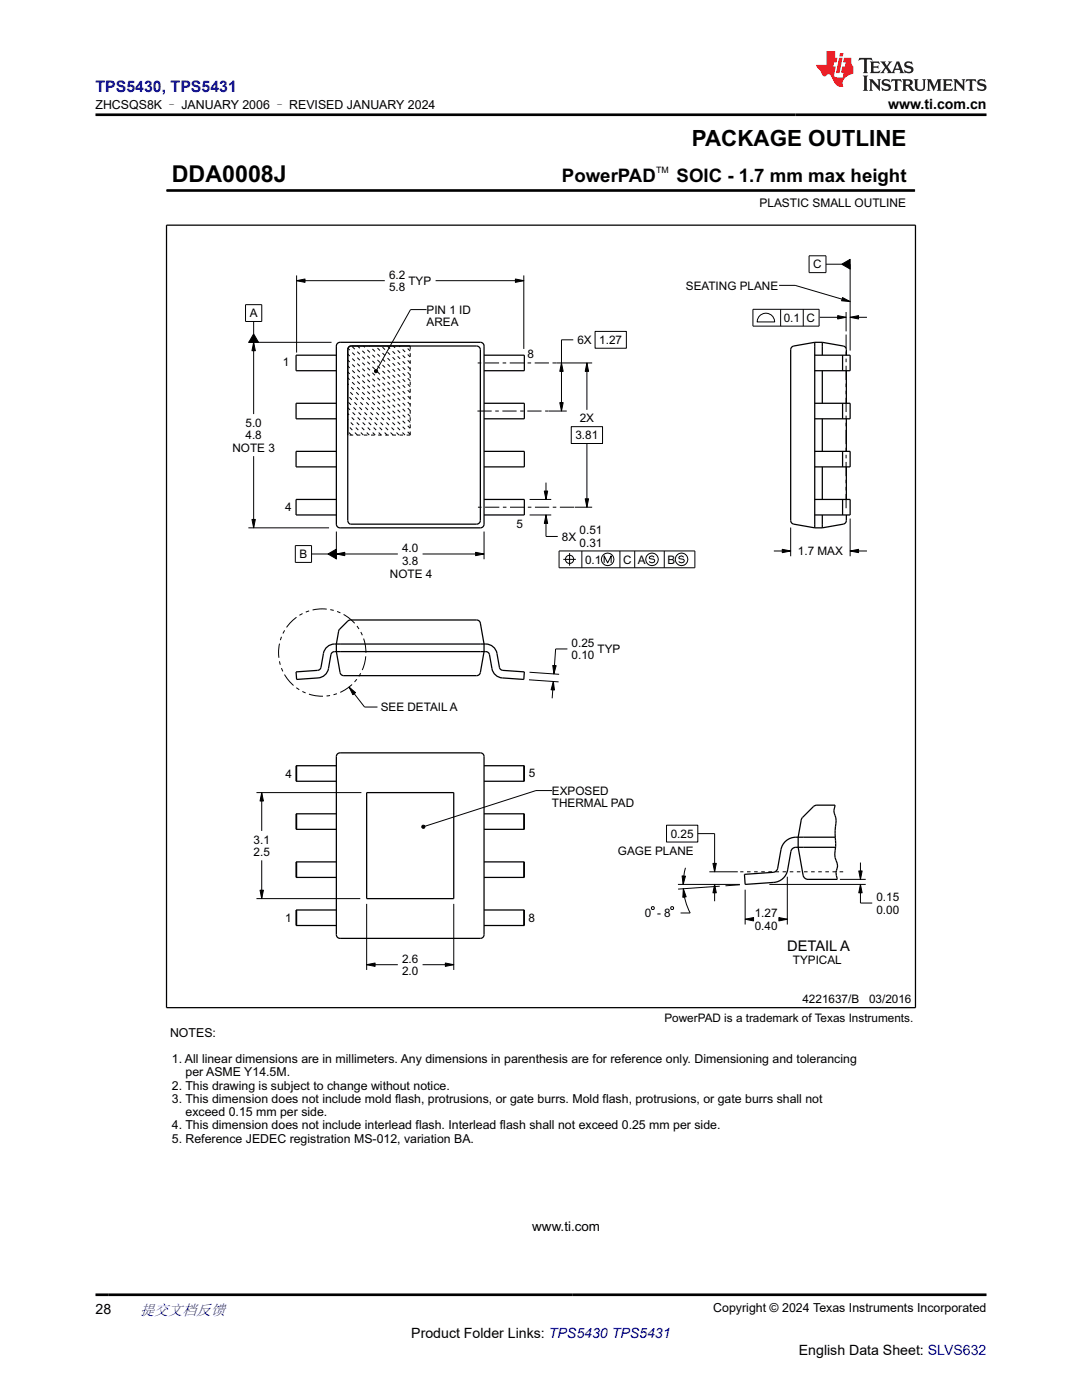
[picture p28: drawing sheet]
<svg xmlns="http://www.w3.org/2000/svg" width="216mm" height="279mm" viewBox="0 0 216 279" stroke-linecap="round" stroke-linejoin="round" font-family="sans-serif">
<defs><g id="words">
<text font-size="4.6" x="34.3" y="36.4">DDA0008J</text>
<text font-size="4.5" x="138.1" y="29.2">PACKAGE OUTLINE</text>
<g font-size="3.7">
<text x="112.1" y="36.3">PowerPAD</text>
<text x="135" y="36.3">SOIC - 1.7 mm max height</text>
</g>
<text font-size="3.2" fill="#00f" x="19" y="18.3">TPS5430, TPS5431</text>
<text font-size="3" fill="#00f" x="27.9" y="262.4">提交文档反馈</text>
<text font-size="2.9" x="157.1" y="189.8">DETAIL A</text>
<g font-size="2.8">
<text x="177.2" y="21.7">www.ti.com.cn</text>
<text x="19" y="262.1">28</text>
<text x="82.1" y="266.9">Product Folder Links: TPS5430 TPS5431</text>
<text x="159.4" y="270.3">English Data Sheet: SLVS632</text>
</g>
<text font-size="2.7" x="106.2" y="245.7">www.ti.com</text>
<g font-size="2.5">
<text x="19" y="21.8">ZHCSQS8K – JANUARY 2006 – REVISED JANUARY 2024</text>
<text x="33.9" y="206.9">NOTES:</text>
<text x="34.3" y="212.2">1. All linear dimensions are in millimeters. Any dimensions in parenthesis are for reference only. Dimensioning and tolerancing</text>
<text x="37" y="214.8">per ASME Y14.5M.</text>
<text x="34.3" y="217.5">2. This drawing is subject to change without notice.</text>
<text x="34.3" y="220.1">3. This dimension does not include mold flash, protrusions, or gate burrs. Mold flash, protrusions, or gate burrs shall not</text>
<text x="34.3" y="225.4">4. This dimension does not include interlead flash. Interlead flash shall not exceed 0.25 mm per side.</text>
<text x="37" y="222.7">exceed 0.15 mm per side.</text>
<text x="34.3" y="228">5. Reference JEDEC registration MS-012, variation BA.</text>
<text x="142.3" y="261.8">Copyright © 2024 Texas Instruments Incorporated</text>
</g>
<text font-size="2.4" x="151.5" y="41.4">PLASTIC SMALL OUTLINE</text>
<g font-size="2.3">
<text x="162.3" y="53.6">C</text>
<text x="77.6" y="55.6">6.2</text>
<text x="77.6" y="58.1">5.8</text>
<text x="81.5" y="56.9">TYP</text>
<text x="136.9" y="57.8">SEATING PLANE</text>
<text x="49.8" y="63.3">A</text>
<text x="85.1" y="62.6">PIN 1 ID</text>
<text x="85.1" y="65.1">AREA</text>
<text x="156.4" y="64.2">0.1 C</text>
<text x="105.3" y="71.4">8</text>
<text x="115.2" y="68.7">6X 1.27</text>
<text x="56.4" y="73.1">1</text>
<text x="49" y="85.2">5.0</text>
<text x="49" y="87.7">4.8</text>
<text x="114.8" y="87.7">3.81</text>
<text x="115.7" y="84.3">2X</text>
<text x="46.4" y="90.2">NOTE 3</text>
<text x="56.9" y="102">4</text>
<text x="103.1" y="105.3">5</text>
<text x="112.1" y="107.9">8X</text>
<text x="115.6" y="106.6">0.51</text>
<text x="59.8" y="111.4">B</text>
<text x="80.2" y="110.1">4.0</text>
<text x="80.2" y="112.7">3.8</text>
<text x="115.6" y="109.2">0.31</text>
<text x="116.7" y="112.5">0.1</text>
<text x="124.3" y="112.5">C A</text>
<text x="133.2" y="112.5">B</text>
<text x="159.2" y="110.8">1.7 MAX</text>
<text x="77.8" y="115.4">NOTE 4</text>
<text x="114.1" y="129.1">0.25</text>
<text x="114.1" y="131.6">0.10</text>
<text x="119.2" y="130.4">TYP</text>
<text x="76" y="141.9">SEE DETAIL A</text>
<text x="57" y="155.2">4</text>
<text x="105.5" y="155.1">5</text>
<text x="110.1" y="158.6">EXPOSED</text>
<text x="110.1" y="161.1">THERMAL PAD</text>
<text x="133.8" y="167.2">0.25</text>
<text x="50.6" y="168.3">3.1</text>
<text x="50.6" y="170.9">2.5</text>
<text x="123.3" y="170.6">GAGE PLANE</text>
<text x="174.9" y="179.8">0.15</text>
<text x="56.9" y="184">1</text>
<text x="105.5" y="184">8</text>
<text x="128.7" y="183">0 - 8</text>
<text x="150.6" y="183">1.27</text>
<text x="150.6" y="185.6">0.40</text>
<text x="174.9" y="182.3">0.00</text>
<text x="80.2" y="192.1">2.6</text>
<text x="80.2" y="194.6">2.0</text>
<text x="158.2" y="192.5">TYPICAL</text>
<text x="132.6" y="204">PowerPAD is a trademark of Texas Instruments.</text>
<text x="160.1" y="200.3">4221637/B</text>
<text x="173.4" y="200.3">03/2016</text>
</g>
<text font-size="1.8" x="130.9" y="34.5">TM</text>
</g></defs>
<g fill="#000">
<path d="M59.2 56l1.7-.3v.7zM102.8 55.7l1.7 .3-1.7 .4zM168 52.7l1.6-.9v1.9zM50.6 68.3l.3 1.7h-.6zM50.6 66.6l1 1.7h-2zM74.7 73.9l.3-.2 .2 .1 .2 .3-.2 .2-.2 .1-.3-.2zM112 72.4l.4 1.7h-.7zM117.1 72.4l.3 1.7h-.6zM167.1 63l1.7 .3-1.7 .4zM169.6 63.3l1.7-.3v.7zM168.1 59.4l1.5 .8-1.7-.2zM108.6 98h.7l-.4 1.7z"/>
<path d="M111.7 80.4h.7l-.4 1.6zM50.3 103.7h.6l-.3 1.6zM65.4 110.6l1.7-1v1.9zM67.1 110.6l1.7-.4v.7zM94.9 110.2l1.7 .4-1.7 .3zM108.9 102.8l.4 1.7h-.7zM116.8 99.5h.6l-.3 1.7zM156.1 109.6l1.7 .4-1.7 .3zM169.6 110l1.7-.4v.7zM69.6 137.1l1.3 1.1-.5 .4zM110.4 136l.2 1.7h-.6zM110.3 132.8h.7l-.5 1.7z"/>
<path d="M52.2 158.2l.4 1.7h-.7zM51.9 177.7h.7l-.4 1.6zM84.2 164.9l.2-.2h.3l.1 .3-.1 .3h-.3l-.2-.2zM136.1 174.8l.7 .1-.5 1.6zM136.4 177.4l.5 1.6-.6 .1zM142.3 172.3h.6l-.3 1.7zM142.6 176.5l.3 1.7h-.6zM171.4 173.8h.6l-.3 1.7zM171.7 176.5l.3 1.7h-.6zM73.2 192.5l1.6-.3v.7zM88.9 192.2l1.6 .3-1.6 .4zM148.7 183.5l1.7-.4v.7z"/>
<path d="M155.4 183.1l1.7 .4-1.7 .3z"/>
</g>
<g fill="none" stroke="#000" stroke-width=".2">
<path d="M33.2 38h149.3M182.5 37.8v.4M59.2 56l1.7-.3v.7zM59.2 55v15.4M59.2 56h17.6M86.9 56h17.6M102.8 55.7l1.7 .3-1.7 .4zM104.5 55v14.6M155.5 57h3.2l10.9 3.2M161.4 51.1h3.4v3.3h-3.4zM164.8 52.7h3.2M168 52.7l1.6-.9v1.9z"/>
<path d="M168.1 59.4l1.5 .8-1.7-.2zM169.6 52.7v17.3M49 60.8h3.2v3.4h-3.2zM49.6 68.3h16.6M50.6 68.3l.3 1.7h-.6zM50.6 64.2v2.4M50.6 68.3v14.3M50.6 66.6l1 1.7h-2zM74.7 73.9l.3-.2 .2 .1 .2 .3-.2 .2-.2 .1-.3-.2zM85.1 61.8h-3.2l-6.7 12M111 72.4h7.2M112 72.4l.4 1.7h-.7z"/>
<path d="M114.4 67.8h-2.4v14.2M117.1 72.4l.3 1.7h-.6zM117.1 72.4v9.4M118.7 66.1h6.3v3.4h-6.3zM150.2 61.7h13.2v3.4h-13.2zM151.8 62.8a1.75 1.75 0 0 1 1.8-.1 1.75 1.75 0 0 1 1 1.5h-3.5v-.4zM155.8 61.7v3.4M160.3 61.7v3.4M163.6 63.3h5.2M167.1 63l1.7 .3-1.7 .4zM168.8 62.3v3.8M169.6 63.3l1.7-.3v.7z"/>
<path d="M169.6 63.3h3.4M50.6 91v14.3M105.7 99.7h4.3M108.6 98h.7l-.4 1.7zM108.9 96.3v3.4M109.5 82h3.6M111.7 80.4h.7l-.4 1.6zM114 85.2h6.2v3.3h-6.2zM116.8 99.5h.6l-.3 1.7zM117.1 88.5v12.7M49.6 105.3h16.1M50.3 103.7h.6l-.3 1.6z"/>
<path d="M58.9 108.9h3.3v3.3h-3.3zM62.2 110.6h3.2M65.4 110.6l1.7-1v1.9zM67.1 110.6l1.7-.4v.7zM67.1 110.6h12.3M67.1 106.1v5.5M84.3 110.6h12.3M94.9 110.2l1.7 .4-1.7 .3zM96.6 106.1v5.5M105.7 102.8h4.3M108.9 102.8l.4 1.7h-.7zM108.9 102.8v4.3h2.4"/>
<path d="M111.6 110h27.1v3.3h-27.1zM112.4 111.6h2.5M113.7 110.4v2.5M114.7 101.2h3.5M116.1 110v3.3M120.5 112.3v-1.4l.7 1.4 .7-1.4v1.4M123.7 110v3.3M126.6 110v3.3M130.5 111.2l-.4-.3-.4 .2-.2 .3 1 .2 .2 .3-.2 .3-.4 .1-.6-.2M132.5 110v3.3M136.4 111.2l-.4-.3-.4 .2-.2 .3 1 .2 .2 .3-.2 .3-.4 .1-.6-.2M154.4 110h3.4"/>
<path d="M156.1 109.6l1.7 .4-1.7 .3zM157.8 105.3v5.7M169.6 110l1.7-.4v.7zM169.6 110h3.4M169.6 103.5v7.5M69.6 137.1l1.3 1.1-.5 .4zM69.6 137.1l3.1 4h2.6M105.6 135.7l5.9 .4M105.7 134.2l5.9 .4M110.3 132.8h.7l-.5 1.7zM110.4 136l.2 1.7h-.6zM110.4 136l-.2 3.4"/>
<path d="M113.2 129.5h-2.3l-.4 5M51.2 158.2h20.9M52.2 158.2l.4 1.7h-.7zM52.2 158.2v7.6M110.1 157.8h-3.1l-22.2 7.1M51.2 179.3h20.7M51.9 177.7h.7l-.4 1.6zM52.2 171.7v7.6M84.2 164.9l.2-.2h.3l.1 .3-.1 .3h-.3l-.2-.2zM133 164.7h6.2v3.3h-6.2zM135.3 176.5h12.3M136.1 174.8l.7 .1-.5 1.6z"/>
<path d="M136.4 177.4l.5 1.6-.6 .1zM136.4 177.4l.5 2.8 .8 2h-1.9M136.8 173.2l-.4 1.6-.1 1.7M139.2 166.4h3.4v7.6M141.5 174h5.7M142.3 172.3h.6l-.3 1.7zM142.6 176.5l.3 1.7h-.6zM142.6 176.5v3.4M143.6 176.9l-8.3 .5M147.6 176.6l-2.8 .2M148.7 177.6v6.9M153.5 176.5h19.2"/>
<path d="M157.1 175v9.5M167.6 175.5h5.1M171.4 173.8h.6l-.3 1.7zM171.7 176.5l.3 1.7h-.6zM171.7 176.5v3.7h2.3M171.7 172.1v3.4M73.2 192.5l1.6-.3v.7zM73.2 192.5h6.2M73.2 180.4v13.2M84.3 192.5h6.2M88.9 192.2l1.6 .3-1.6 .4zM90.5 180.4v13.2"/>
<path d="M130 181.1l.4-.2 .1 .5-.4 .1zM134 180.9l.4 .2-.1 .4-.5-.1zM148.7 183.5l1.7-.4v.7zM148.7 183.5h1.1M155.4 183.1l1.7 .4-1.7 .3zM156 183.5h1.1"/>
<circle cx="113.6" cy="111.6" r=".83"/>
<circle cx="121.2" cy="111.6" r="1.25"/>
<circle cx="130.1" cy="111.6" r="1.25"/>
<circle cx="136" cy="111.6" r="1.25"/>
</g>
<g fill="none" stroke="#000" stroke-width=".25">
<path d="M33.2 44.9h149.5v156.2h-149.5zM67.1 70.9h-8v3.1h8M69.6 69.2l.3-.1h25.2l.6 .3 .2 .4v34.1l-.4 .6-.4 .1h-25.2l-.3-.2-.2-.5v-34.1zM70.1 69l-.5 .3-.2 .5M95.8 68.3h-28l-.5 .3-.2 .4v35.6M95.8 68.3h.1M95.8 68.3l.6 .2 .2 .5v35.6M96.6 70.9h8v3.1h-8M162.6 68.3l-4.2 .8a.76 .76 0 0 0-.6 .7v34.1a.76 .76 0 0 0 .6 .7l4.2 .7M162.6 69.1h.1M162.6 70.9h7v3.1h-7M162.6 68.3h1.5"/>
<path d="M162.6 68.3v37M164.1 68.3l4.2 .8a.76 .76 0 0 1 .6 .7v1.1M164.1 68.3v2.6M164.1 74v6.5M164.1 69.1h.1M168.1 70.9v3.1M168.9 74v6.5M67.1 80.5h-8v3.1h8M67.1 90.1h-8v3.1h8M67.1 99.7h-8v3.1h8M96.6 99.7h8v3.1h-8M96.6 90.1h8v3.1h-8"/>
<path d="M96.6 80.5h8v3.1h-8M162.6 99.7h7v3.1h-7M162.6 90.1h7v3.1h-7M162.6 80.5h7v3.1h-7M164.1 83.6v6.5M164.1 93.2v6.5M168.1 80.5v3.1M168.1 90.1v3.1M168.1 99.7v3.1M168.9 83.6v6.5M168.9 93.2v6.5M67.1 104.6h.1"/>
<path d="M67.1 104.6l.2 .5 .5 .2h28M95.8 105.3h.1M96.6 104.6h.1M96.6 104.6l-.2 .5-.6 .2M162.6 104.6h.1M162.6 105.3h1.5M164.1 104.6h.1M164.1 102.8v2.5M168.9 102.8v1.1a.76 .76 0 0 1-.6 .7l-4.2 .7M59.1 134.1l4.3-.3a.76 .76 0 0 0 .7-.6l.4-2.8a2.27 2.27 0 0 1 2.3-1.9h30.1a2.27 2.27 0 0 1 2.3 1.9l.4 2.8a.76 .76 0 0 0 .7 .6l4.3 .3-.1 1.5-4.3-.3a2.27 2.27 0 0 1-2-1.9l-.5-2.7a.76 .76 0 0 0-.8-.7h-30.1a.76 .76 0 0 0-.8 .7l-.5 2.7a2.27 2.27 0 0 1-2 1.9l-4.3 .3zM67.9 128.5h.1M67.9 130h.1"/>
<path d="M69.4 124l.5-.3h25.2a.76 .76 0 0 1 .8 .7 15.4 15.4 0 0 1-.3 10.3l-.5 .1h-26.5a.76 .76 0 0 1-.7-.6l-.8-4.2a8.3 8.3 0 0 1 .6-4.3zM95.8 130h.1M95.8 128.5h.1M59.2 152.8v3.1M67.1 152.8h-8v3.1h8M67.3 150.5l.5-.3h28.1l.5 .3 .2 .5v35.5l-.3 .6-.4 .2h-28.1l-.5-.3-.2-.5v-35.5zM73.2 158.2h17.3v21.1h-17.3zM96.6 152.8h8v3.1h-8M104.5 152.8v3.1M59.2 162.4v3.1M59.2 172v3.1M67.1 162.4h-8v3.1h8"/>
<path d="M67.1 172h-8v3.1h8M96.6 162.4h8v3.1h-8M96.6 172h8v3.1h-8M104.5 162.4v3.1M104.5 172v3.1M160.3 167.1h.1M160.3 169.1h.1M162.3 161l.7-.3h3.6v.4a2.3 2.3 0 0 0 .2 2.1v.6a21.1 21.1 0 0 0-.1 5.1 4.7 4.7 0 0 0 .3 3.4l.1 1a2.64 2.64 0 0 0 0 2.2h-5.9a1.01 1.01 0 0 1-1-.8l-.9-5.6a11.1 11.1 0 0 1 .7-5.8zM166.6 160.7h.1M166.7 167.1h-7.9a3 3 0 0 0-3 2.5l-.6 3.7a1.01 1.01 0 0 1-.9 .8l-5.8 .4 .2 2 5.7-.4a3 3 0 0 0 2.8-2.5l.6-3.7a1.01 1.01 0 0 1 1-.8h7.9M59.2 181.6v3.1M67.1 181.6h-8v3.1h8"/>
<path d="M96.6 181.6h8v3.1h-8M104.5 181.6v3.1"/>
</g>
<g fill="none" stroke="#000" stroke-width=".2" stroke-dasharray=".7 .7" stroke-linecap="butt">
<path d="M81.9 79.6l-10.6-10.6M81.9 78.4l-9.4-9.4M81.9 77.2l-8.2-8.2M81.9 76l-7-7M81.9 74.8l-5.8-5.8M81.9 73.6l-4.6-4.6M81.9 72.4l-3.4-3.4M81.9 71.2l-2.3-2.2M81.9 70.1l-1.1-1.1M70.1 86.8l-.7-.7M71.3 86.8l-1.9-1.9M72.5 86.8l-3.1-3.1"/>
<path d="M73.7 86.8l-4.3-4.3M74.9 86.8l-5.5-5.5M76.1 86.8l-6.7-6.6M77.3 86.8l-7.9-7.8M78.4 86.8l-9-9M79.6 86.8l-10.2-10.2M80.8 86.8l-11.4-11.4M81.9 86.8v-17.8M81.9 86.7l-12.5-12.5M81.9 85.5l-12.5-12.5M81.9 84.3l-12.5-12.5M81.9 83.1l-12.5-12.4"/>
<path d="M81.9 81.9l-12.5-12.4M81.9 80.7l-11.7-11.7M81.9 86.8h-12.5M168.2 174h-20.5"/>
</g>
<path d="M33.2 38h149.3" fill="none" stroke="#000" stroke-width=".53"/>
<path d="M111 72.4h-16.1M109.5 82h-14.3M95.4 101.2h19.3" fill="none" stroke="#000" stroke-width=".2" stroke-dasharray=".7 .7 2.8 .7" stroke-linecap="butt"/>
<g fill="none" stroke="#000" stroke-width=".2" stroke-dasharray="2.8 .7 .7 .7 .7 .7" stroke-linecap="butt">
<path d="M168.8 101.4v-34.6"/>
<circle cx="64.3" cy="130.2" r="8.7"/>
</g>
<path d="M171.5 11.6l-.2 .5 .5-.2h.6v.1v2.2l-.2 .4h1l-.2-.4v-2.2v-.1h.5l.5 .2-.1-.5zM173.6 12.3l.2 .4v1.5l-.2 .4h1.9l.1-.6a1.08 1.08 0 0 1-1.3 .2v-.7h.6l.4 .2v-.7l-.4 .2h-.6v-.5l.2-.2a1 1 0 0 1 1 .3l-.1-.5zM175.7 12.3l.9 1.1-1 1.2h.9l-.2-.2 .5-.8 .4 .8-.2 .2h1.6l-.2-.2 .2-.5h.9l.1 .5-.1 .2h.9l-.2-.3-.8-2h-.5l-.9 2.2-.9-1.1 .9-1.1h-.8l.2 .2-.4 .6-.4-.6 .2-.2zM179 12.7l.4 1h-.7zM180.7 12.4a.65 .65 0 0 0-.2 .7 .65 .65 0 0 0 .6 .5l.6 .1 .1 .3a.79 .79 0 0 1-.7 .4 .79 .79 0 0 1-.7-.5l.1 .7 .2-.1a.93 .93 0 0 0 1.1 .1 .93 .93 0 0 0 .4-1 1.46 1.46 0 0 0-1.2-.6l-.1-.3a1.09 1.09 0 0 1 1.2 .2l-.2-.6-.1 .1-.5-.2zM172.2 15.1l.2 .4v2.2l-.2 .4h1l-.2-.4v-2.2l.2-.4zM173.4 15.8l.2 .4v1.5l-.2 .4h.8l-.3-.4 .1-1.3 1.6 1.8v-2l.2-.4h-.7l.1 .2 .1 1.1-1.2-1.3zM176.2 15.9a.65 .65 0 0 0-.2 .8 .65 .65 0 0 0 .6 .4l.6 .2 .1 .2a.79 .79 0 0 1-.7 .4 .79 .79 0 0 1-.7-.5l.1 .7 .2-.1a.93 .93 0 0 0 1.1 .1 .93 .93 0 0 0 .4-.9 1.46 1.46 0 0 0-1.2-.6l-.1-.4a1.09 1.09 0 0 1 1.2 .2l-.1-.6-.2 .1-.5-.1zM177.9 15.8l-.1 .6a.63 .63 0 0 1 .8-.3v1.6l-.3 .4h1l-.2-.4v-1.6a.66 .66 0 0 1 .8 .3l-.1-.6zM180 15.8l.2 .4v1.5l-.2 .4h1l-.2-.2-.1-.7h.5l.1 .2a.79 .79 0 0 0 1.2 .6l-1-.9a.61 .61 0 0 0 .6-.6 .61 .61 0 0 0-.5-.7zM180.8 16.1h.1a.47 .47 0 0 1 .5 .1 .47 .47 0 0 1 .1 .5l-.1 .1-.7 .1zM182.3 15.8l.2 .2a2.27 2.27 0 0 0 .4 2 1.04 1.04 0 0 0 1.7-.7v-1.3l.2-.2h-.8l.2 .4v1.1a.6 .6 0 0 1-.6 .6 .6 .6 0 0 1-.6-.6v-1.1l.3-.4zM184.9 15.8l.2 .4v1.5l-.2 .4h.8l-.3-.4v-1.4l.9 1.9 .9-1.9v1.4l-.3 .4h1l-.2-.4v-1.5l.2-.4h-.8l-.7 1.5-.6-1.5zM188.1 15.8l.2 .4v1.5l-.2 .4h1.9l.1-.6a1.09 1.09 0 0 1-1.3 .2v-.7h.6l.4 .2v-.6l-.4 .2h-.6v-.6l.2-.1a1.01 1.01 0 0 1 1 .3l-.1-.6zM190.2 15.8l.3 .4v1.5l-.3 .4h.8l-.2-.4v-1.3l1.6 1.8v-2l.2-.4h-.7l.2 .2v1.1l-1.2-1.3zM192.8 15.8l-.1 .6a.63 .63 0 0 1 .8-.3v1.6l-.3 .4h1l-.2-.4v-1.6a.66 .66 0 0 1 .8 .3l-.1-.6zM195.2 15.9a.65 .65 0 0 0-.2 .8 .65 .65 0 0 0 .6 .4l.6 .2 .2 .2a.79 .79 0 0 1-.7 .4 .79 .79 0 0 1-.7-.5l.1 .7 .2-.1a.93 .93 0 0 0 1 .1 .93 .93 0 0 0 .5-.9 1.46 1.46 0 0 0-1.3-.6v-.4a1.09 1.09 0 0 1 1.2 .2l-.2-.6-.2 .1-.5-.1z" fill="#231f20"/>
<path d="M164.9 10.2v2.8h-2l.1 .3 .8 1a.95 .95 0 0 0 1 .9 .59 .59 0 0 1 .5-.4 .59 .59 0 0 1 .5 .4l.4 .7a1.59 1.59 0 0 0 2.1 1.4 1.61 1.61 0 0 1 1-2.3l1-.3-.1-1.5a1.59 1.59 0 0 1-.3-1.7h-1.5l-.2 .9h.6l-.2 .9h-.5l-.2 1v.2l.4 .1-.1 .9h-.7a.73 .73 0 0 1-1-.7l.3-1.5h-.5l.1-.9h.5l.2-.9h-.5v-1.3zM167.4 11.5l-.6 3.1h.7l.6-3.1zM167.6 10.6l-.1 .6h.7l.1-.6z" fill="#ed1c24"/>
<path d="M19 22.9h177.8M19 258.4h177.8" fill="none" stroke="#000" stroke-width=".53"/>
<use href="#words"/>
</svg>
